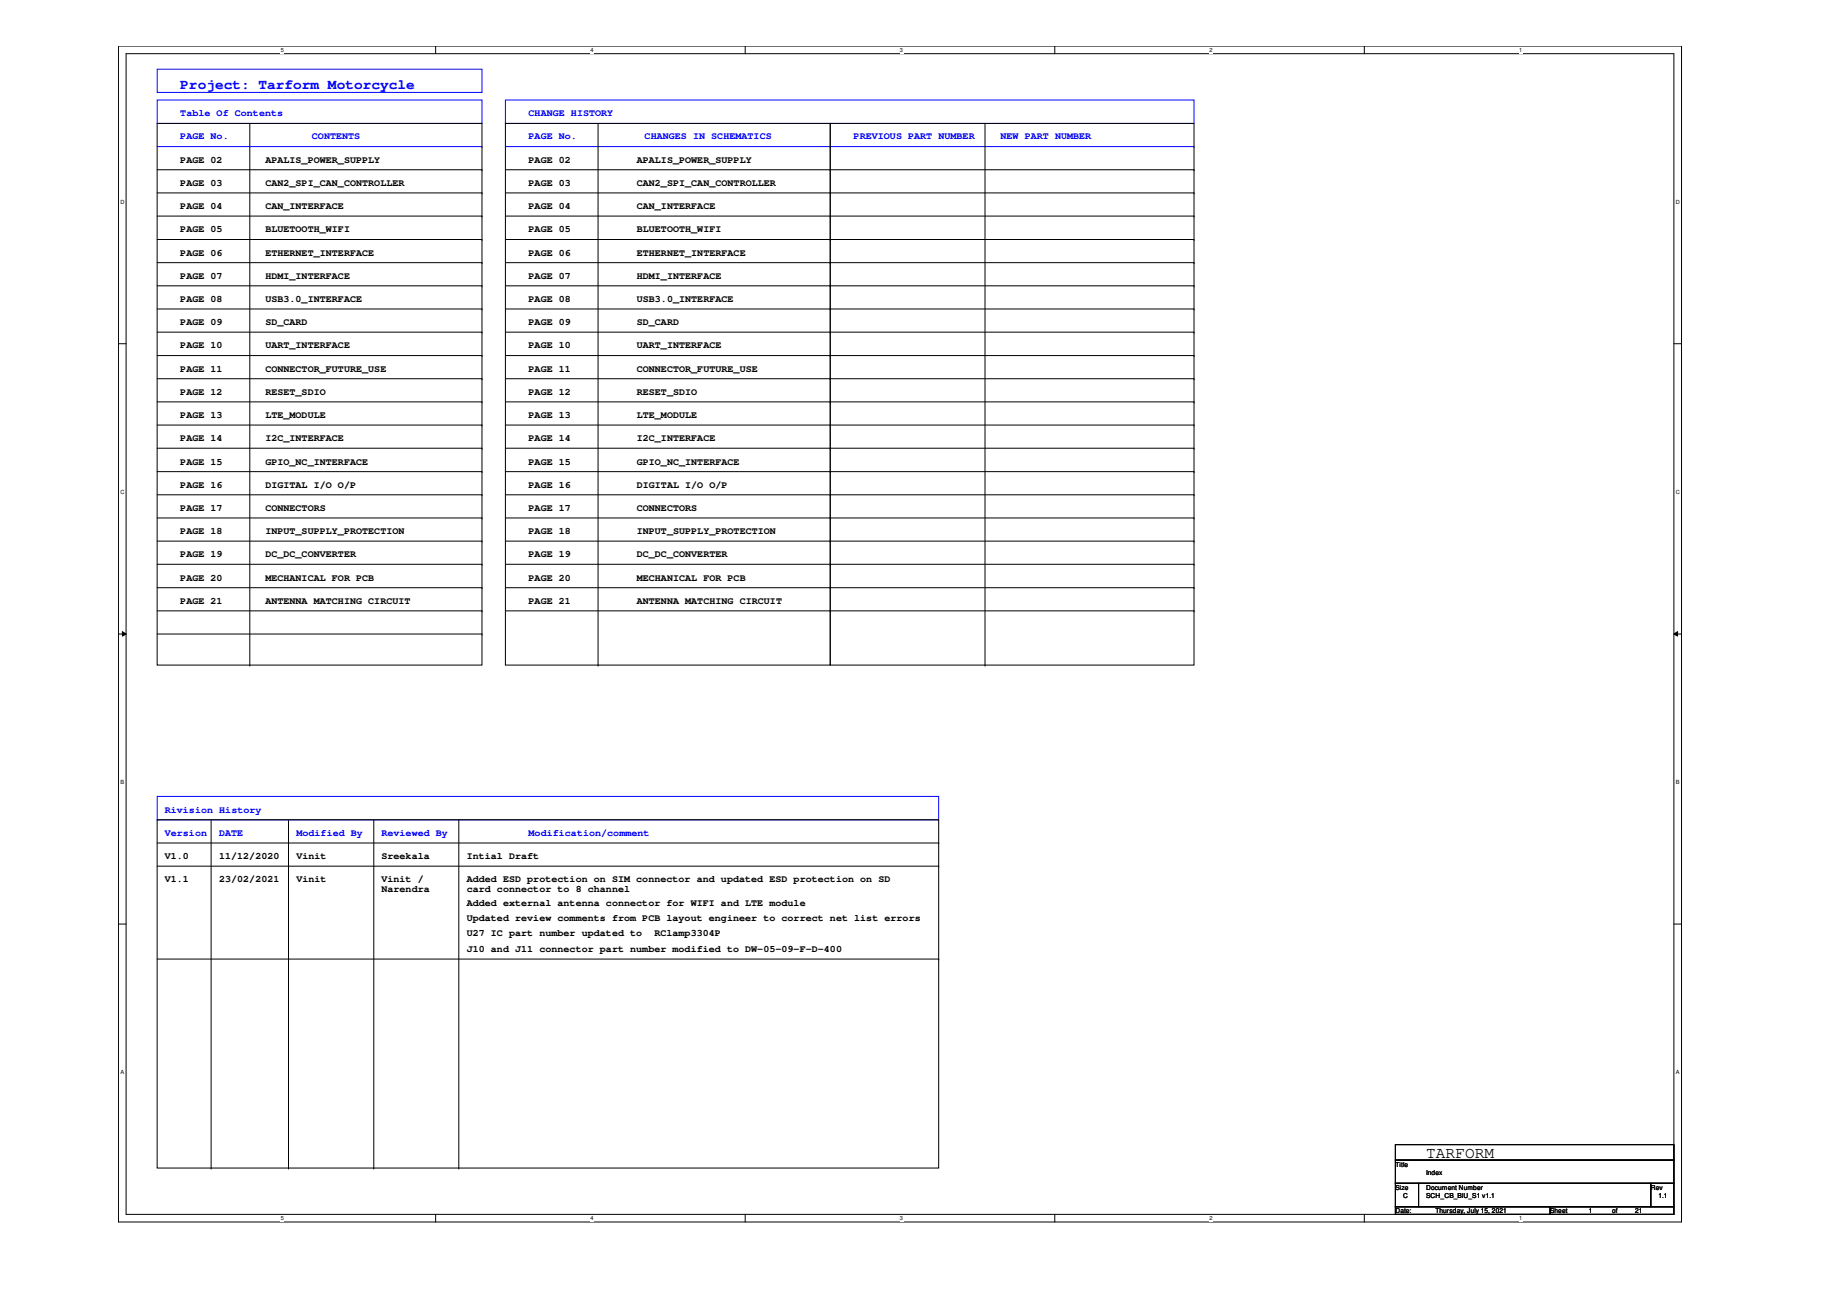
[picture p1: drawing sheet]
<svg xmlns="http://www.w3.org/2000/svg" width="297mm" height="210mm" viewBox="0 0 297 210" stroke-linecap="round" stroke-linejoin="round" font-family="sans-serif">
<defs><g id="words">
<text font-size="2.6" x="229.4" y="186.2">TARFORM</text>
<text font-size="2.3" fill="#00f" x="29" y="14.3">Project: Tarform Motorcycle</text>
<g font-size="1.6" fill="#00f">
<text x="29" y="18.7">Table Of Contents</text>
<text x="29" y="22.4">PAGE No.</text>
<text x="50.2" y="22.4">CONTENTS</text>
<text x="85" y="18.7">CHANGE HISTORY</text>
<text x="85" y="22.4">PAGE No.</text>
<text x="103.7" y="22.4">CHANGES IN SCHEMATICS</text>
<text x="137.3" y="22.4">PREVIOUS PART NUMBER</text>
<text x="160.9" y="22.4">NEW PART NUMBER</text>
<text x="26.5" y="130.7">Rivision History</text>
<text x="26.5" y="134.5">Version</text>
<text x="35.2" y="134.5">DATE</text>
<text x="47.7" y="134.5">Modified By</text>
<text x="61.3" y="134.5">Reviewed By</text>
<text x="85" y="134.5">Modification/comment</text>
</g>
<g font-size="1.6">
<text x="29" y="29.9">PAGE 03</text>
<text x="29" y="26.2">PAGE 02</text>
<text x="42.7" y="26.2">APALIS_POWER_SUPPLY</text>
<text x="42.7" y="29.9">CAN2_SPI_CAN_CONTROLLER</text>
<text x="85" y="26.2">PAGE 02</text>
<text x="85" y="29.9">PAGE 03</text>
<text x="102.4" y="29.9">CAN2_SPI_CAN_CONTROLLER</text>
<text x="102.4" y="26.2">APALIS_POWER_SUPPLY</text>
<text x="29" y="33.7">PAGE 04</text>
<text x="42.7" y="33.7">CAN_INTERFACE</text>
<text x="85" y="33.7">PAGE 04</text>
<text x="102.4" y="33.7">CAN_INTERFACE</text>
<text x="29" y="41.1">PAGE 06</text>
<text x="29" y="37.4">PAGE 05</text>
<text x="42.7" y="41.1">ETHERNET_INTERFACE</text>
<text x="42.7" y="37.4">BLUETOOTH_WIFI</text>
<text x="85" y="37.4">PAGE 05</text>
<text x="85" y="41.1">PAGE 06</text>
<text x="102.4" y="41.1">ETHERNET_INTERFACE</text>
<text x="102.4" y="37.4">BLUETOOTH_WIFI</text>
<text x="29" y="44.8">PAGE 07</text>
<text x="42.7" y="44.8">HDMI_INTERFACE</text>
<text x="85" y="44.8">PAGE 07</text>
<text x="102.4" y="44.8">HDMI_INTERFACE</text>
<text x="29" y="52.3">PAGE 09</text>
<text x="29" y="48.6">PAGE 08</text>
<text x="42.7" y="52.3">SD_CARD</text>
<text x="42.7" y="48.6">USB3.0_INTERFACE</text>
<text x="85" y="48.6">PAGE 08</text>
<text x="85" y="52.3">PAGE 09</text>
<text x="102.4" y="52.3">SD_CARD</text>
<text x="102.4" y="48.6">USB3.0_INTERFACE</text>
<text x="29" y="59.8">PAGE 11</text>
<text x="29" y="56">PAGE 10</text>
<text x="42.7" y="56">UART_INTERFACE</text>
<text x="42.7" y="59.8">CONNECTOR_FUTURE_USE</text>
<text x="85" y="59.8">PAGE 11</text>
<text x="85" y="56">PAGE 10</text>
<text x="102.4" y="56">UART_INTERFACE</text>
<text x="102.4" y="59.8">CONNECTOR_FUTURE_USE</text>
<text x="29" y="63.5">PAGE 12</text>
<text x="42.7" y="63.5">RESET_SDIO</text>
<text x="85" y="63.5">PAGE 12</text>
<text x="102.4" y="63.5">RESET_SDIO</text>
<text x="29" y="67.2">PAGE 13</text>
<text x="29" y="71">PAGE 14</text>
<text x="42.7" y="71">I2C_INTERFACE</text>
<text x="42.7" y="67.2">LTE_MODULE</text>
<text x="85" y="71">PAGE 14</text>
<text x="85" y="67.2">PAGE 13</text>
<text x="102.4" y="67.2">LTE_MODULE</text>
<text x="102.4" y="71">I2C_INTERFACE</text>
<text x="29" y="74.7">PAGE 15</text>
<text x="42.7" y="74.7">GPIO_NC_INTERFACE</text>
<text x="85" y="74.7">PAGE 15</text>
<text x="102.4" y="74.7">GPIO_NC_INTERFACE</text>
<text x="29" y="78.4">PAGE 16</text>
<text x="29" y="82.2">PAGE 17</text>
<text x="42.7" y="82.2">CONNECTORS</text>
<text x="42.7" y="78.4">DIGITAL I/O O/P</text>
<text x="85" y="78.4">PAGE 16</text>
<text x="85" y="82.2">PAGE 17</text>
<text x="102.4" y="78.4">DIGITAL I/O O/P</text>
<text x="102.4" y="82.2">CONNECTORS</text>
<text x="29" y="85.9">PAGE 18</text>
<text x="29" y="89.7">PAGE 19</text>
<text x="42.7" y="89.7">DC_DC_CONVERTER</text>
<text x="42.7" y="85.9">INPUT_SUPPLY_PROTECTION</text>
<text x="85" y="89.7">PAGE 19</text>
<text x="85" y="85.9">PAGE 18</text>
<text x="102.4" y="89.7">DC_DC_CONVERTER</text>
<text x="102.4" y="85.9">INPUT_SUPPLY_PROTECTION</text>
<text x="29" y="93.4">PAGE 20</text>
<text x="42.7" y="93.4">MECHANICAL FOR PCB</text>
<text x="85" y="93.4">PAGE 20</text>
<text x="102.4" y="93.4">MECHANICAL FOR PCB</text>
<text x="29" y="97.1">PAGE 21</text>
<text x="42.7" y="97.1">ANTENNA MATCHING CIRCUIT</text>
<text x="85" y="97.1">PAGE 21</text>
<text x="102.4" y="97.1">ANTENNA MATCHING CIRCUIT</text>
<text x="26.5" y="138.2">V1.0</text>
<text x="26.5" y="141.9">V1.1</text>
<text x="35.2" y="138.2">11/12/2020</text>
<text x="35.2" y="141.9">23/02/2021</text>
<text x="47.7" y="141.9">Vinit</text>
<text x="47.7" y="138.2">Vinit</text>
<text x="61.3" y="138.2">Sreekala</text>
<text x="61.3" y="143.5">Narendra</text>
<text x="61.3" y="141.9">Vinit /</text>
<text x="75.1" y="141.9">Added ESD protection on SIM connector and updated ESD protection on SD</text>
<text x="75.1" y="143.5">card connector to 8 channel</text>
<text x="75.1" y="138.2">Intial Draft</text>
<text x="75.1" y="148.1">Updated review comments from PCB layout engineer to correct net list errors</text>
<text x="75.1" y="145.7">Added external antenna connector for WIFI and LTE module</text>
<text x="75.1" y="150.6">U27 IC part number updated to</text>
<text x="75.1" y="153.1">J10 and J11 connector part number modified to DW-05-09-F-D-400</text>
<text x="105.2" y="150.6">RClamp3304P</text>
</g>
<g font-size="1.1">
<text x="224.4" y="187.7">Title</text>
<text x="224.4" y="191.4">Size</text>
<text x="229.4" y="188.9">Index</text>
<text x="229.4" y="191.4">Document Number</text>
<text x="265.5" y="191.4">Rev</text>
<text x="224.4" y="195.2">Date:</text>
<text x="225.6" y="192.7">C</text>
<text x="229.4" y="192.7">SCH_CB_BIU_S1 v1.1</text>
<text x="230.8" y="195.2">Thursday, July 15, 2021</text>
<text x="249.3" y="195.2">Sheet</text>
<text x="255.5" y="195.2">1</text>
<text x="259.2" y="195.2">of</text>
<text x="263" y="195.2">21</text>
<text x="266.7" y="192.7">1.1</text>
</g>
<g font-size=".9">
<text x="45.2" y="8.3">5</text>
<text x="95" y="8.3">4</text>
<text x="144.7" y="8.3">3</text>
<text x="194.5" y="8.3">2</text>
<text x="244.3" y="8.3">1</text>
<text x="19.4" y="32.8">D</text>
<text x="269.5" y="32.8">D</text>
<text x="19.4" y="79.4">C</text>
<text x="269.5" y="79.4">C</text>
<text x="19.4" y="126.1">B</text>
<text x="269.5" y="126.1">B</text>
<text x="19.4" y="172.8">A</text>
<text x="269.5" y="172.8">A</text>
<text x="45.2" y="196.3">5</text>
<text x="95" y="196.3">4</text>
<text x="144.7" y="196.3">3</text>
<text x="194.5" y="196.3">2</text>
<text x="244.3" y="196.3">1</text>
</g>
</g></defs>
<path d="M19.1 7.4h251.3v189.2h-251.3zM20.3 8.6h248.9v186.7h-248.9z" fill="none" stroke="#000" stroke-width=".16"/>
<g fill="#fff">
<path d="M45.2 7.5h.5v1.1h-.5z"/>
<path d="M45.2 195.5h.5v1h-.5z"/>
</g>
<path d="M70.1 7.4v1.2M70.1 195.3v1.3" fill="none" stroke="#000" stroke-width=".16"/>
<g fill="#fff">
<path d="M95 7.5h.5v1.1h-.5z"/>
<path d="M95 195.5h.5v1h-.5z"/>
</g>
<path d="M119.8 7.4v1.2M119.8 195.3v1.3" fill="none" stroke="#000" stroke-width=".16"/>
<g fill="#fff">
<path d="M144.7 7.5h.5v1.1h-.5z"/>
<path d="M144.7 195.5h.5v1h-.5z"/>
</g>
<path d="M169.6 7.4v1.2M169.6 195.3v1.3" fill="none" stroke="#000" stroke-width=".16"/>
<g fill="#fff">
<path d="M194.5 7.5h.5v1.1h-.5z"/>
<path d="M194.5 195.5h.5v1h-.5z"/>
</g>
<path d="M219.4 7.4v1.2M219.4 195.3v1.3" fill="none" stroke="#000" stroke-width=".16"/>
<g fill="#fff">
<path d="M244.3 7.5h.5v1.1h-.5z"/>
<path d="M244.3 195.5h.5v1h-.5z"/>
<path d="M19.4 32h.6v1h-.6z"/>
<path d="M269.5 32h.7v1h-.7z"/>
<path d="M19.4 78.6h.6v1h-.6z"/>
<path d="M269.5 78.6h.7v1h-.7z"/>
</g>
<path d="M19.1 55.3h1.2M269.2 55.3h1.2" fill="none" stroke="#000" stroke-width=".16"/>
<g fill="#fff">
<path d="M19.4 125.3h.6v1h-.6z"/>
<path d="M269.5 125.3h.6v1h-.6z"/>
</g>
<path d="M19.1 102h1.2M19.7 101.6l.6 .4-.6 .3zM269.2 102l.6-.4v.7zM269.2 102h1.2" fill="none" stroke="#000" stroke-width=".16"/>
<path d="M19.7 101.6l.6 .4-.6 .3zM269.2 102l.6-.4v.7z" fill="#000"/>
<g fill="#fff">
<path d="M19.4 172h.5v1h-.5z"/>
<path d="M269.5 172h.6v1h-.6z"/>
</g>
<g fill="none" stroke="#000" stroke-width=".16">
<path d="M25.3 19.9h52.2v87.1h-52.2zM40.2 19.9v87.1M81.3 19.9h52.2v87.1h-52.2zM96.2 19.9v87.1M133.5 19.9h58.5v87.1h-58.5zM158.4 19.9v87.1M25.3 27.3h52.2M25.3 31h52.2M25.3 34.8h52.2M25.3 38.5h52.2M77.5 27.3h.1M77.5 31h.1"/>
<path d="M77.5 34.8h.1M77.5 38.5h.1M81.3 27.3h110.7M81.3 31h110.7M81.3 34.8h110.7M81.3 38.5h110.7M133.5 27.3h.1M133.5 31h.1M133.5 34.8h.1M133.5 38.5h.1M192 27.3h.1M192 31h.1"/>
<path d="M192 34.8h.1M192 38.5h.1M25.3 42.2h52.2M25.3 46h52.2M25.3 49.7h52.2M25.3 53.4h52.2M25.3 57.2h52.2M77.5 42.2h.1M77.5 46h.1M77.5 49.7h.1M77.5 53.4h.1M77.5 57.2h.1"/>
<path d="M81.3 42.2h110.7M81.3 46h110.7M81.3 49.7h110.7M81.3 53.4h110.7M81.3 57.2h110.7M133.5 42.2h.1M133.5 46h.1M133.5 49.7h.1M133.5 53.4h.1M133.5 57.2h.1M192 42.2h.1M192 46h.1"/>
<path d="M192 49.7h.1M192 53.4h.1M192 57.2h.1M25.3 60.9h52.2M25.3 64.6h52.2M25.3 68.4h52.2M25.3 72.1h52.2M25.3 75.9h52.2M25.3 79.6h52.2M77.5 60.9h.1M77.5 64.6h.1M77.5 68.4h.1"/>
<path d="M77.5 72.1h.1M77.5 75.9h.1M77.5 79.6h.1M81.3 60.9h110.7M81.3 64.6h110.7M81.3 68.4h110.7M81.3 72.1h110.7M81.3 75.9h110.7M81.3 79.6h110.7M133.5 60.9h.1M133.5 64.6h.1M133.5 68.4h.1"/>
<path d="M133.5 72.1h.1M133.5 75.9h.1M133.5 79.6h.1M192 60.9h.1M192 64.6h.1M192 68.4h.1M192 72.1h.1M192 75.9h.1M192 79.6h.1M25.3 83.3h52.2M25.3 87h52.2M25.3 90.8h52.2"/>
<path d="M25.3 94.5h52.2M25.3 98.3h52.2M77.5 83.3h.1M77.5 87h.1M77.5 90.8h.1M77.5 94.5h.1M77.5 98.3h.1M81.3 83.3h110.7M81.3 87h110.7M81.3 90.8h110.7M81.3 94.5h110.7M81.3 98.3h110.7"/>
<path d="M133.5 83.3h.1M133.5 87h.1M133.5 90.8h.1M133.5 94.5h.1M133.5 98.3h.1M192 83.3h.1M192 87h.1M192 90.8h.1M192 94.5h.1M192 98.3h.1M25.3 102h52.2M40.2 107h.1"/>
<path d="M77.5 102h.1M96.2 107h.1M158.4 107h.1M25.3 131.9h125.7v56h-125.7zM25.3 135.6h125.7M25.3 139.3h125.7M34 131.9v56M46.4 131.9v56M60.1 131.9v56M73.8 131.9v56M151 135.6h.1M151 139.3h.1"/>
<path d="M19.1 148.6h1.2M25.3 154.3h125.7M151 154.3h.1M269.2 148.6h1.2M34 187.9h.1M46.4 187.9h.1M60.1 187.9h.1M73.8 187.9h.1M224.4 184.1h44.8v2.5h-44.8zM224.4 186.6h44.8v3.7h-44.8zM224.4 190.3h3.7v3.8h-3.7zM224.4 194.1h24.9v1.2h-24.9z"/>
<path d="M228.1 190.3h37.4v3.8h-37.4zM249.3 194.1h19.9v1.2h-19.9zM265.5 190.3h3.7v3.8h-3.7z"/>
</g>
<path d="M25.3 16.1h52.2v3.8h-52.2zM25.3 11.1h52.2v3.8h-52.2zM81.3 16.1h110.7v3.8h-110.7zM25.3 23.6h52.2M77.5 23.6h.1M81.3 23.6h110.7M133.5 23.6h.1M192 23.6h.1M25.3 128.1h125.7v3.8h-125.7z" fill="none" stroke="#00f" stroke-width=".16"/>
<use href="#words"/>
</svg>
